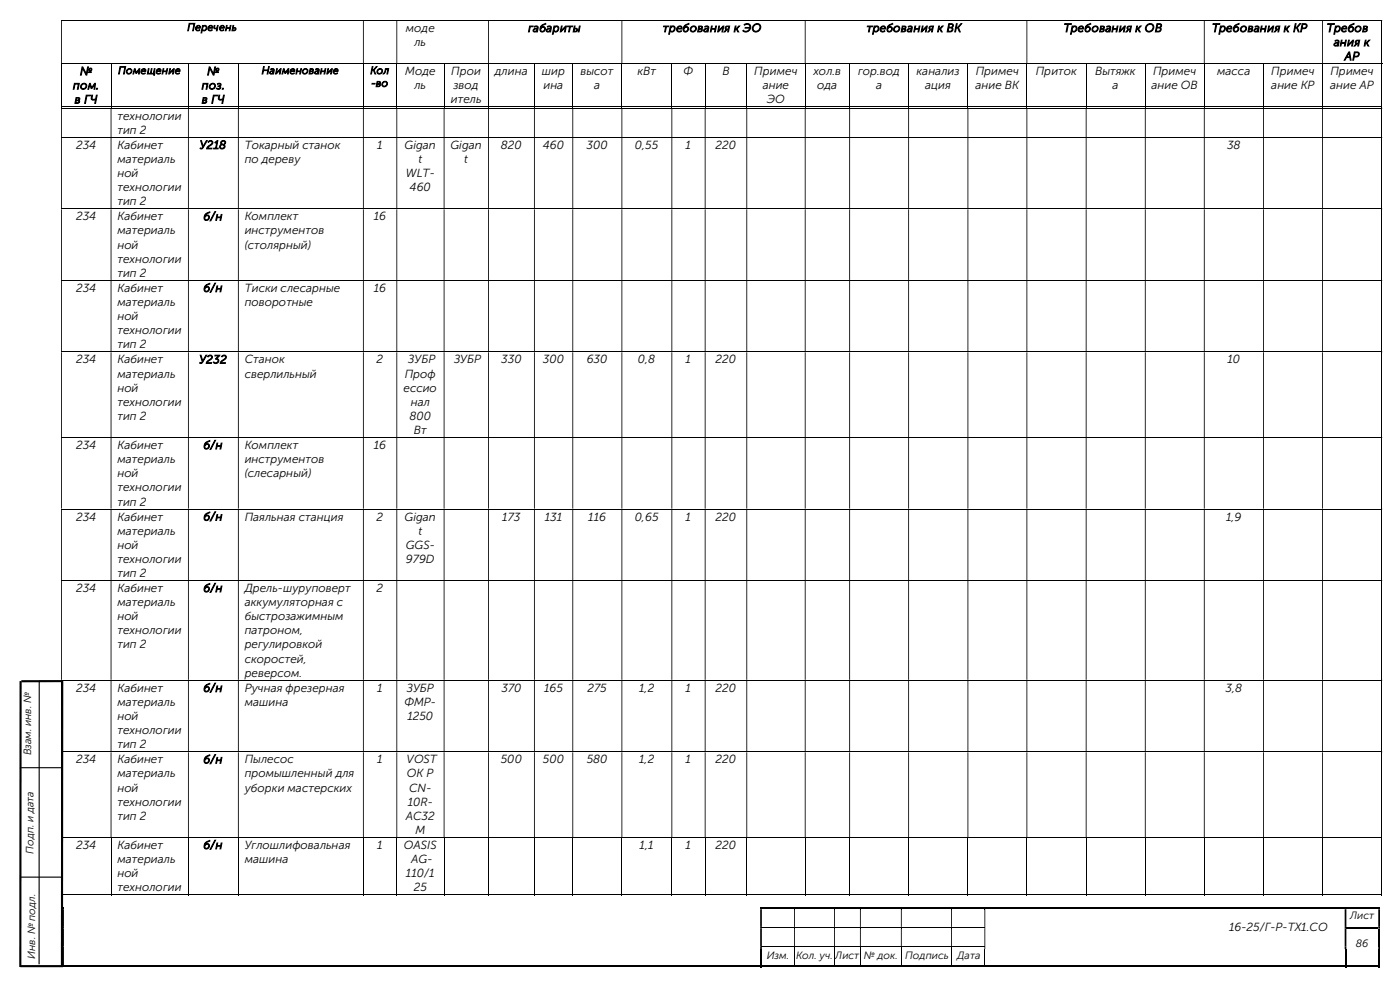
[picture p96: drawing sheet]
<svg xmlns="http://www.w3.org/2000/svg" width="420mm" height="297mm" viewBox="0 0 420 297" stroke-linecap="round" stroke-linejoin="round" font-family="sans-serif">
<defs><g id="words">
<g font-size="3.5">
<text x="121.8" y="9.6">моде</text>
<text x="158.5" y="9.6">габариты</text>
<text x="198.9" y="9.6">требования к ЭО</text>
<text x="260" y="9.6">требования к ВК</text>
<text x="319.1" y="9.6">Требования к ОВ</text>
<text x="363.6" y="9.6">Требования к КР</text>
<text x="398" y="9.6">Требов</text>
<text x="124.3" y="13.8">ль</text>
<text x="400.1" y="13.8">ания к</text>
<text x="24" y="22.5">№</text>
<text x="62.1" y="22.5">№</text>
<text x="121.5" y="22.5">Моде</text>
<text x="135.4" y="22.5">Прои</text>
<text x="148.5" y="22.5">длина</text>
<text x="162.6" y="22.5">шир</text>
<text x="174.2" y="22.5">высот</text>
<text x="191.2" y="22.5">кВт</text>
<text x="205.1" y="22.5">Ф</text>
<text x="216.7" y="22.5">В</text>
<text x="226.3" y="22.5">Примеч</text>
<text x="244" y="22.5">хол.в</text>
<text x="257.4" y="22.5">гор.вод</text>
<text x="275" y="22.5">канализ</text>
<text x="292.7" y="22.5">Примеч</text>
<text x="310.7" y="22.5">Приток</text>
<text x="328.5" y="22.5">Вытяжк</text>
<text x="345.9" y="22.5">Примеч</text>
<text x="365.1" y="22.5">масса</text>
<text x="381.4" y="22.5">Примеч</text>
<text x="399.1" y="22.5">Примеч</text>
<text x="403.4" y="18">АР</text>
<text x="21.9" y="26.8">пом.</text>
<text x="60.5" y="26.8">поз.</text>
<text x="124.3" y="26.8">ль</text>
<text x="136.1" y="26.8">звод</text>
<text x="163" y="26.8">ина</text>
<text x="178.2" y="26.8">а</text>
<text x="228.8" y="26.8">ание</text>
<text x="245.2" y="26.8">ода</text>
<text x="262.8" y="26.8">а</text>
<text x="277.5" y="26.8">ация</text>
<text x="292.7" y="26.8">ание ВК</text>
<text x="333.8" y="26.8">а</text>
<text x="345.4" y="26.8">ание ОВ</text>
<text x="381.4" y="26.8">ание КР</text>
<text x="399" y="26.8">ание АР</text>
<text x="22.4" y="31">в ГЧ</text>
<text x="35.2" y="35.9">технологии</text>
<text x="60.5" y="31">в ГЧ</text>
<text x="135.3" y="31">итель</text>
<text x="230" y="31">ЭО</text>
<text x="35.2" y="40.1">тип 2</text>
<text x="22.8" y="44.6">234</text>
<text x="35.2" y="44.6">Кабинет</text>
<text x="59.9" y="44.6">У218</text>
<text x="73.4" y="44.6">Токарный станок</text>
<text x="113.2" y="44.6">1</text>
<text x="121.4" y="44.6">Gigan</text>
<text x="135.1" y="44.6">Gigan</text>
<text x="150.3" y="44.6">820</text>
<text x="162.9" y="44.6">460</text>
<text x="176" y="44.6">300</text>
<text x="190.4" y="44.6">0,55</text>
<text x="205.7" y="44.6">1</text>
<text x="214.7" y="44.6">220</text>
<text x="368.1" y="44.6">38</text>
<text x="35.2" y="48.9">материаль</text>
<text x="35.2" y="53.1">ной</text>
<text x="73.4" y="48.9">по дереву</text>
<text x="121.8" y="53.1">WLT-</text>
<text x="125.6" y="48.9">t</text>
<text x="139.3" y="48.9">t</text>
<text x="35.2" y="57.3">технологии</text>
<text x="122.9" y="57.3">460</text>
<text x="35.2" y="61.6">тип 2</text>
<text x="22.8" y="66">234</text>
<text x="35.2" y="70.3">материаль</text>
<text x="35.2" y="66">Кабинет</text>
<text x="61" y="66">б/н</text>
<text x="73.4" y="66">Комплект</text>
<text x="73.4" y="70.3">инструментов</text>
<text x="112.1" y="66">16</text>
<text x="35.2" y="74.5">ной</text>
<text x="73.4" y="74.5">(столярный)</text>
<text x="35.2" y="78.7">технологии</text>
<text x="35.2" y="83">тип 2</text>
<text x="22.8" y="87.5">234</text>
<text x="35.2" y="87.5">Кабинет</text>
<text x="61" y="87.5">б/н</text>
<text x="73.4" y="87.5">Тиски слесарные</text>
<text x="112.1" y="87.5">16</text>
<text x="35.2" y="91.7">материаль</text>
<text x="35.2" y="95.9">ной</text>
<text x="73.4" y="91.7">поворотные</text>
<text x="35.2" y="100.2">технологии</text>
<text x="35.2" y="104.4">тип 2</text>
<text x="22.8" y="108.9">234</text>
<text x="35.2" y="113.2">материаль</text>
<text x="35.2" y="108.9">Кабинет</text>
<text x="59.8" y="108.9">У232</text>
<text x="73.4" y="108.9">Станок</text>
<text x="73.4" y="113.2">сверлильный</text>
<text x="113" y="108.9">2</text>
<text x="121.4" y="113.2">Проф</text>
<text x="122.5" y="108.9">ЗУБР</text>
<text x="136.2" y="108.9">ЗУБР</text>
<text x="150.3" y="108.9">330</text>
<text x="162.8" y="108.9">300</text>
<text x="176" y="108.9">630</text>
<text x="191.4" y="108.9">0,8</text>
<text x="205.6" y="108.9">1</text>
<text x="214.7" y="108.9">220</text>
<text x="368.2" y="108.9">10</text>
<text x="35.2" y="117.4">ной</text>
<text x="121.1" y="117.4">ессио</text>
<text x="35.2" y="121.6">технологии</text>
<text x="35.2" y="125.9">тип 2</text>
<text x="122.9" y="125.9">800</text>
<text x="123.2" y="121.6">нал</text>
<text x="124.2" y="130.1">Вт</text>
<text x="22.8" y="134.6">234</text>
<text x="35.2" y="134.6">Кабинет</text>
<text x="61" y="134.6">б/н</text>
<text x="73.4" y="134.6">Комплект</text>
<text x="112.1" y="134.6">16</text>
<text x="35.2" y="138.8">материаль</text>
<text x="35.2" y="143">ной</text>
<text x="73.4" y="138.8">инструментов</text>
<text x="73.4" y="143">(слесарный)</text>
<text x="35.2" y="147.3">технологии</text>
<text x="22.8" y="156">234</text>
<text x="35.2" y="151.5">тип 2</text>
<text x="35.2" y="156">Кабинет</text>
<text x="61" y="156">б/н</text>
<text x="73.4" y="156">Паяльная станция</text>
<text x="113" y="156">2</text>
<text x="121.4" y="156">Gigan</text>
<text x="150.7" y="156">173</text>
<text x="163.4" y="156">131</text>
<text x="176.5" y="156">116</text>
<text x="190.4" y="156">0,65</text>
<text x="205.7" y="156">1</text>
<text x="214.7" y="156">220</text>
<text x="367.8" y="156">1,9</text>
<text x="35.2" y="160.2">материаль</text>
<text x="125.6" y="160.2">t</text>
<text x="35.2" y="164.5">ной</text>
<text x="121.7" y="164.5">GGS-</text>
<text x="35.2" y="168.7">технологии</text>
<text x="35.2" y="172.9">тип 2</text>
<text x="121.8" y="168.7">979D</text>
<text x="22.8" y="177.4">234</text>
<text x="35.2" y="177.4">Кабинет</text>
<text x="61" y="177.4">б/н</text>
<text x="73.4" y="177.4">Дрель-шуруповерт</text>
<text x="113" y="177.4">2</text>
<text x="35.2" y="181.7">материаль</text>
<text x="35.2" y="185.9">ной</text>
<text x="73.4" y="181.7">аккумуляторная с</text>
<text x="73.4" y="185.9">быстрозажимным</text>
<text x="35.2" y="190.1">технологии</text>
<text x="73.4" y="190.1">патроном,</text>
<text x="35.2" y="194.4">тип 2</text>
<text x="73.4" y="194.4">регулировкой</text>
<text x="73.4" y="198.6">скоростей,</text>
<text x="73.4" y="202.8">реверсом.</text>
<text x="22.8" y="207.3">234</text>
<text x="35.2" y="207.3">Кабинет</text>
<text x="61" y="207.3">б/н</text>
<text x="73.4" y="207.3">Ручная фрезерная</text>
<text x="113.2" y="207.3">1</text>
<text x="122" y="207.3">ЗУБР</text>
<text x="150.4" y="207.3">370</text>
<text x="163.2" y="207.3">165</text>
<text x="176.2" y="207.3">275</text>
<text x="191.7" y="207.3">1,2</text>
<text x="205.6" y="207.3">1</text>
<text x="214.7" y="207.3">220</text>
<text x="367.6" y="207.3">3,8</text>
<text x="35.2" y="211.6">материаль</text>
<text x="35.2" y="215.8">ной</text>
<text x="73.4" y="211.6">машина</text>
<text x="121.3" y="211.6">ФМР-</text>
<text x="122.2" y="215.8">1250</text>
<text x="35.2" y="220">технологии</text>
<text x="35.2" y="224.3">тип 2</text>
<text x="22.8" y="228.8">234</text>
<text x="35.2" y="233">материаль</text>
<text x="35.2" y="228.8">Кабинет</text>
<text x="61" y="228.8">б/н</text>
<text x="73.4" y="228.8">Пылесос</text>
<text x="73.4" y="233">промышленный для</text>
<text x="113.2" y="228.8">1</text>
<text x="122" y="228.8">VOST</text>
<text x="122.1" y="233">OK P</text>
<text x="150.2" y="228.8">500</text>
<text x="162.9" y="228.8">500</text>
<text x="176" y="228.8">580</text>
<text x="191.7" y="228.8">1,2</text>
<text x="205.7" y="228.8">1</text>
<text x="214.7" y="228.8">220</text>
<text x="35.2" y="237.2">ной</text>
<text x="73.4" y="237.2">уборки мастерских</text>
<text x="122.8" y="237.2">CN-</text>
<text x="35.2" y="241.5">технологии</text>
<text x="35.2" y="245.7">тип 2</text>
<text x="121.7" y="245.7">AC32</text>
<text x="122.3" y="241.5">10R-</text>
<text x="124.6" y="249.9">M</text>
<text x="22.8" y="254.4">234</text>
<text x="35.2" y="254.4">Кабинет</text>
<text x="61" y="254.4">б/н</text>
<text x="73.4" y="254.4">Углошлифовальная</text>
<text x="113.2" y="254.4">1</text>
<text x="121.2" y="254.4">OASIS</text>
<text x="191.9" y="254.4">1,1</text>
<text x="205.6" y="254.4">1</text>
<text x="214.7" y="254.4">220</text>
<text x="35.2" y="258.7">материаль</text>
<text x="35.2" y="262.9">ной</text>
<text x="73.4" y="258.7">машина</text>
<text x="121.8" y="262.9">110/1</text>
<text x="123.3" y="258.7">AG-</text>
<text x="35.2" y="267.1">технологии</text>
<text x="124.1" y="267.1">25</text>
<text x="368.7" y="279">16-25/Г-Р-ТХ1.СО</text>
</g>
<g font-size="3.2">
<text x="56.2" y="9.2">Перечень</text>
<text x="35.4" y="22.2">Помещение</text>
<text x="78.5" y="22.2">Наименование</text>
<text x="111.1" y="22.2">Кол</text>
<text x="111.4" y="26">-во</text>
<text x="9.4" y="226.4" transform="rotate(-90 9.4 226.4)">Взам. инв. №</text>
<text x="10.1" y="255.9" transform="rotate(-90 10.1 255.9)">Подп. и дата</text>
<text x="405" y="275.5">Лист</text>
<text x="10.5" y="287.4" transform="rotate(-90 10.5 287.4)">Инв. № подл.</text>
<text x="230" y="287.4">Изм.</text>
<text x="238.8" y="287.4">Кол. уч.</text>
<text x="250.6" y="287.4">Лист</text>
<text x="259.2" y="287.4">№ док.</text>
<text x="271.6" y="287.4">Подпись</text>
<text x="287.1" y="287.4">Дата</text>
<text x="406.8" y="283.8">86</text>
</g>
</g></defs>
<g fill="none" stroke="#000" stroke-width=".3">
<path d="M18.3 6.1h396.1M18.3 19.1h396.4M18.5 19.2v13M33.3 19.2v13M56.5 19.2v13M71.5 19.2v13M109 19.2v13M119 19.2v13M133.2 19.2v13M146.6 19.2v13M160.3 19.2v13M171.8 19.2v13"/>
<path d="M186.6 19.2v13M201.5 19.2v13M211.5 19.2v13M224 19.2v13M241.6 19.2v13M254.9 19.2v13M272.6 19.2v13M290.4 19.2v13M308.1 19.2v13M325.8 19.2v13M343.6 19.2v13M361.3 19.2v13"/>
<path d="M379.1 19.2v13M396.7 19.2v13M414.5 6.3v12.7M414.5 19.2v13M18.3 32h14.9M18.3 32.4h396.1M33.4 32h23M56.6 32h14.8M71.6 32h37.3M109.1 32h9.8M119.2 32h13.9M133.3 32h13.1"/>
<path d="M146.7 32h13.5M160.4 32h11.3M172 32h14.4M186.7 32h14.7M201.7 32h9.7M211.7 32h12.2M224.2 32h17.2M241.7 32h13.1M255 32h17.5M272.7 32h17.5M290.5 32h17.4M308.2 32h17.5"/>
<path d="M326 32h17.5M343.7 32h17.4M361.4 32h17.5M379.2 32h17.4M396.9 32h17.5M414.5 32.6v8.5M18.3 41.2h396.1M414.5 41.3v21.2M18.3 62.6h396.1M414.5 62.7v21.2M18.3 84h396.1M414.5 84.2v21.1"/>
<path d="M18.3 105.5h396.1M414.5 105.6v25.4M18.3 131.1h396.1M414.5 131.3v21.1M18.3 152.6h396.1M414.5 152.7v21.2M18.3 174h396.1M414.5 174.1v29.7M18.3 203.9h396.1M414.5 204v21.2M18.3 225.3h396.1M414.5 225.5v25.4"/>
<path d="M18.3 251h396.1M18.5 251.1v17.2M33.3 251.1v17.2M56.5 251.1v17.2M71.5 251.1v17.2M109 251.1v17.2M119 251.1v17.2M133.2 251.1v17.2M146.6 251.1v17.2M160.3 251.1v17.2M171.8 251.1v17.2M186.6 251.1v17.2"/>
<path d="M201.5 251.1v17.2M211.5 251.1v17.2M224 251.1v17.2M241.6 251.1v17.2M254.9 251.1v17.2M272.6 251.1v17.2M290.4 251.1v17.2M308.1 251.1v17.2M325.8 251.1v17.2M343.6 251.1v17.2M361.3 251.1v17.2M379.1 251.1v17.2"/>
<path d="M396.7 251.1v17.2M414.5 251.1v17.2M18.3 268.2h14.9M33.4 268.2h23M56.6 268.2h14.8M71.6 268.2h37.3M109.1 268.2h9.8M119.2 268.2h13.9M133.3 268.2h13.1M146.7 268.2h13.5M160.4 268.2h11.3M172 268.2h14.4"/>
<path d="M186.7 268.2h14.7M201.7 268.2h9.7M211.7 268.2h12.2M224.2 268.2h17.2M228.6 277.9h9.6M238.5 277.9h11.7M241.7 268.2h13.1M250.5 277.9h7.5M255 268.2h17.5M258.2 277.9h12.1M270.5 277.9h14.8M272.7 268.2h17.5"/>
<path d="M285.6 277.9h9.7M290.5 268.2h17.4M308.2 268.2h17.5M326 268.2h17.5M343.7 268.2h17.4M361.4 268.2h17.5M379.2 268.2h17.4M396.9 268.2h17.5M228.6 283.8h9.6M238.3 284.4v5M238.5 283.8h11.7M250.4 284.4v5"/>
<path d="M250.5 283.8h7.5M258.1 284.4v5M258.2 283.8h12.1M270.4 284.4v5M270.5 283.8h14.8M285.5 284.4v5M285.6 283.8h9.7M295.4 284.4v5"/>
</g>
<g fill="#000">
<path d="M414.4 6h.3v.3h-.3zM18.3 6.3h.3v12.7h-.3zM108.9 6.3h.2v12.7h-.2zM118.9 6.3h.3v12.7h-.3zM146.4 6.3h.3v12.7h-.3zM186.4 6.3h.3v12.7h-.3zM241.4 6.3h.3v12.7h-.3zM307.9 6.3h.3v12.7h-.3zM361.1 6.3h.3v12.7h-.3zM396.6 6.3h.3v12.7h-.3z" fill-rule="evenodd"/>
<path d="M414.4 32.3h.3v.3h-.3zM18.3 32.6h.3v8.5h-.3zM33.2 32.6h.2v8.5h-.2zM56.4 32.6h.2v8.5h-.2zM71.4 32.6h.2v8.5h-.2zM108.9 32.6h.2v8.5h-.2zM118.9 32.6h.3v8.5h-.3zM133.1 32.6h.2v8.5h-.2zM146.4 32.6h.3v8.5h-.3zM160.2 32.6h.2v8.5h-.2zM171.7 32.6h.3v8.5h-.3zM186.4 32.6h.3v8.5h-.3zM201.4 32.6h.3v8.5h-.3zM211.4 32.6h.3v8.5h-.3zM223.9 32.6h.3v8.5h-.3zM241.4 32.6h.3v8.5h-.3zM254.8 32.6h.2v8.5h-.2zM272.5 32.6h.2v8.5h-.2zM290.2 32.6h.3v8.5h-.3zM307.9 32.6h.3v8.5h-.3zM325.7 32.6h.3v8.5h-.3zM343.5 32.6h.2v8.5h-.2zM361.1 32.6h.3v8.5h-.3zM378.9 32.6h.3v8.5h-.3zM396.6 32.6h.3v8.5h-.3z" fill-rule="evenodd"/>
<path d="M414.4 41.1h.3v.2h-.3zM18.3 41.3h.3v21.2h-.3zM33.2 41.3h.2v21.2h-.2zM56.4 41.3h.2v21.2h-.2zM71.4 41.3h.2v21.2h-.2zM108.9 41.3h.2v21.2h-.2zM118.9 41.3h.3v21.2h-.3zM133.1 41.3h.2v21.2h-.2zM146.4 41.3h.3v21.2h-.3zM160.2 41.3h.2v21.2h-.2zM171.7 41.3h.3v21.2h-.3zM186.4 41.3h.3v21.2h-.3zM201.4 41.3h.3v21.2h-.3zM211.4 41.3h.3v21.2h-.3zM223.9 41.3h.3v21.2h-.3zM241.4 41.3h.3v21.2h-.3zM254.8 41.3h.2v21.2h-.2zM272.5 41.3h.2v21.2h-.2zM290.2 41.3h.3v21.2h-.3zM307.9 41.3h.3v21.2h-.3zM325.7 41.3h.3v21.2h-.3zM343.5 41.3h.2v21.2h-.2zM361.1 41.3h.3v21.2h-.3zM378.9 41.3h.3v21.2h-.3zM396.6 41.3h.3v21.2h-.3z" fill-rule="evenodd"/>
<path d="M414.4 62.5h.3v.2h-.3zM18.3 62.7h.3v21.2h-.3zM33.2 62.7h.2v21.2h-.2zM56.4 62.7h.2v21.2h-.2zM71.4 62.7h.2v21.2h-.2zM108.9 62.7h.2v21.2h-.2zM118.9 62.7h.3v21.2h-.3zM133.1 62.7h.2v21.2h-.2zM146.4 62.7h.3v21.2h-.3zM160.2 62.7h.2v21.2h-.2zM171.7 62.7h.3v21.2h-.3zM186.4 62.7h.3v21.2h-.3zM201.4 62.7h.3v21.2h-.3zM211.4 62.7h.3v21.2h-.3zM223.9 62.7h.3v21.2h-.3zM241.4 62.7h.3v21.2h-.3zM254.8 62.7h.2v21.2h-.2zM272.5 62.7h.2v21.2h-.2zM290.2 62.7h.3v21.2h-.3zM307.9 62.7h.3v21.2h-.3zM325.7 62.7h.3v21.2h-.3zM343.5 62.7h.2v21.2h-.2zM361.1 62.7h.3v21.2h-.3zM378.9 62.7h.3v21.2h-.3zM396.6 62.7h.3v21.2h-.3z" fill-rule="evenodd"/>
<path d="M414.4 83.9h.3v.3h-.3zM18.3 84.2h.3v21.1h-.3zM33.2 84.2h.2v21.1h-.2zM56.4 84.2h.2v21.1h-.2zM71.4 84.2h.2v21.1h-.2zM108.9 84.2h.2v21.1h-.2zM118.9 84.2h.3v21.1h-.3zM133.1 84.2h.2v21.1h-.2zM146.4 84.2h.3v21.1h-.3zM160.2 84.2h.2v21.1h-.2zM171.7 84.2h.3v21.1h-.3zM186.4 84.2h.3v21.1h-.3zM201.4 84.2h.3v21.1h-.3zM211.4 84.2h.3v21.1h-.3zM223.9 84.2h.3v21.1h-.3zM241.4 84.2h.3v21.1h-.3zM254.8 84.2h.2v21.1h-.2zM272.5 84.2h.2v21.1h-.2zM290.2 84.2h.3v21.1h-.3zM307.9 84.2h.3v21.1h-.3zM325.7 84.2h.3v21.1h-.3zM343.5 84.2h.2v21.1h-.2zM361.1 84.2h.3v21.1h-.3zM378.9 84.2h.3v21.1h-.3zM396.6 84.2h.3v21.1h-.3z" fill-rule="evenodd"/>
<path d="M414.4 105.3h.3v.3h-.3zM18.3 105.6h.3v25.4h-.3zM33.2 105.6h.2v25.4h-.2zM56.4 105.6h.2v25.4h-.2zM71.4 105.6h.2v25.4h-.2zM108.9 105.6h.2v25.4h-.2zM118.9 105.6h.3v25.4h-.3zM133.1 105.6h.2v25.4h-.2zM146.4 105.6h.3v25.4h-.3zM160.2 105.6h.2v25.4h-.2zM171.7 105.6h.3v25.4h-.3zM186.4 105.6h.3v25.4h-.3zM201.4 105.6h.3v25.4h-.3zM211.4 105.6h.3v25.4h-.3zM223.9 105.6h.3v25.4h-.3zM241.4 105.6h.3v25.4h-.3zM254.8 105.6h.2v25.4h-.2zM272.5 105.6h.2v25.4h-.2zM290.2 105.6h.3v25.4h-.3zM307.9 105.6h.3v25.4h-.3zM325.7 105.6h.3v25.4h-.3zM343.5 105.6h.2v25.4h-.2zM361.1 105.6h.3v25.4h-.3zM378.9 105.6h.3v25.4h-.3zM396.6 105.6h.3v25.4h-.3z" fill-rule="evenodd"/>
<path d="M414.4 131h.3v.3h-.3zM18.3 131.3h.3v21.1h-.3zM33.2 131.3h.2v21.1h-.2zM56.4 131.3h.2v21.1h-.2zM71.4 131.3h.2v21.1h-.2zM108.9 131.3h.2v21.1h-.2zM118.9 131.3h.3v21.1h-.3zM133.1 131.3h.2v21.1h-.2zM146.4 131.3h.3v21.1h-.3zM160.2 131.3h.2v21.1h-.2zM171.7 131.3h.3v21.1h-.3zM186.4 131.3h.3v21.1h-.3zM201.4 131.3h.3v21.1h-.3zM211.4 131.3h.3v21.1h-.3zM223.9 131.3h.3v21.1h-.3zM241.4 131.3h.3v21.1h-.3zM254.8 131.3h.2v21.1h-.2zM272.5 131.3h.2v21.1h-.2zM290.2 131.3h.3v21.1h-.3zM307.9 131.3h.3v21.1h-.3zM325.7 131.3h.3v21.1h-.3zM343.5 131.3h.2v21.1h-.2zM361.1 131.3h.3v21.1h-.3zM378.9 131.3h.3v21.1h-.3zM396.6 131.3h.3v21.1h-.3z" fill-rule="evenodd"/>
<path d="M414.4 152.4h.3v.3h-.3zM18.3 152.7h.3v21.2h-.3zM33.2 152.7h.2v21.2h-.2zM56.4 152.7h.2v21.2h-.2zM71.4 152.7h.2v21.2h-.2zM108.9 152.7h.2v21.2h-.2zM118.9 152.7h.3v21.2h-.3zM133.1 152.7h.2v21.2h-.2zM146.4 152.7h.3v21.2h-.3zM160.2 152.7h.2v21.2h-.2zM171.7 152.7h.3v21.2h-.3zM186.4 152.7h.3v21.2h-.3zM201.4 152.7h.3v21.2h-.3zM211.4 152.7h.3v21.2h-.3zM223.9 152.7h.3v21.2h-.3zM241.4 152.7h.3v21.2h-.3zM254.8 152.7h.2v21.2h-.2zM272.5 152.7h.2v21.2h-.2zM290.2 152.7h.3v21.2h-.3zM307.9 152.7h.3v21.2h-.3zM325.7 152.7h.3v21.2h-.3zM343.5 152.7h.2v21.2h-.2zM361.1 152.7h.3v21.2h-.3zM378.9 152.7h.3v21.2h-.3zM396.6 152.7h.3v21.2h-.3z" fill-rule="evenodd"/>
<path d="M414.4 173.9h.3v.2h-.3zM18.3 174.1h.3v29.7h-.3zM33.2 174.1h.2v29.7h-.2zM56.4 174.1h.2v29.7h-.2zM71.4 174.1h.2v29.7h-.2zM108.9 174.1h.2v29.7h-.2zM118.9 174.1h.3v29.7h-.3zM133.1 174.1h.2v29.7h-.2zM146.4 174.1h.3v29.7h-.3zM160.2 174.1h.2v29.7h-.2zM171.7 174.1h.3v29.7h-.3zM186.4 174.1h.3v29.7h-.3zM201.4 174.1h.3v29.7h-.3zM211.4 174.1h.3v29.7h-.3zM223.9 174.1h.3v29.7h-.3zM241.4 174.1h.3v29.7h-.3zM254.8 174.1h.2v29.7h-.2zM272.5 174.1h.2v29.7h-.2zM290.2 174.1h.3v29.7h-.3zM307.9 174.1h.3v29.7h-.3zM325.7 174.1h.3v29.7h-.3zM343.5 174.1h.2v29.7h-.2zM361.1 174.1h.3v29.7h-.3zM378.9 174.1h.3v29.7h-.3zM396.6 174.1h.3v29.7h-.3z" fill-rule="evenodd"/>
<path d="M414.4 203.8h.3v.2h-.3zM18.3 204h.3v21.2h-.3zM33.2 204h.2v21.2h-.2zM56.4 204h.2v21.2h-.2zM71.4 204h.2v21.2h-.2zM108.9 204h.2v21.2h-.2zM118.9 204h.3v21.2h-.3zM133.1 204h.2v21.2h-.2zM146.4 204h.3v21.2h-.3zM160.2 204h.2v21.2h-.2zM171.7 204h.3v21.2h-.3zM186.4 204h.3v21.2h-.3zM201.4 204h.3v21.2h-.3zM211.4 204h.3v21.2h-.3zM223.9 204h.3v21.2h-.3zM241.4 204h.3v21.2h-.3zM254.8 204h.2v21.2h-.2zM272.5 204h.2v21.2h-.2zM290.2 204h.3v21.2h-.3zM307.9 204h.3v21.2h-.3zM325.7 204h.3v21.2h-.3zM343.5 204h.2v21.2h-.2zM361.1 204h.3v21.2h-.3zM378.9 204h.3v21.2h-.3zM396.6 204h.3v21.2h-.3z" fill-rule="evenodd"/>
<path d="M414.4 225.2h.3v.3h-.3zM18.3 225.5h.3v25.4h-.3zM33.2 225.5h.2v25.4h-.2zM56.4 225.5h.2v25.4h-.2zM71.4 225.5h.2v25.4h-.2zM108.9 225.5h.2v25.4h-.2zM118.9 225.5h.3v25.4h-.3zM133.1 225.5h.2v25.4h-.2zM146.4 225.5h.3v25.4h-.3zM160.2 225.5h.2v25.4h-.2zM171.7 225.5h.3v25.4h-.3zM186.4 225.5h.3v25.4h-.3zM201.4 225.5h.3v25.4h-.3zM211.4 225.5h.3v25.4h-.3zM223.9 225.5h.3v25.4h-.3zM241.4 225.5h.3v25.4h-.3zM254.8 225.5h.2v25.4h-.2zM272.5 225.5h.2v25.4h-.2zM290.2 225.5h.3v25.4h-.3zM307.9 225.5h.3v25.4h-.3zM325.7 225.5h.3v25.4h-.3zM343.5 225.5h.2v25.4h-.2zM361.1 225.5h.3v25.4h-.3zM378.9 225.5h.3v25.4h-.3zM396.6 225.5h.3v25.4h-.3z" fill-rule="evenodd"/>
<path d="M18.8 272.5h.4v5.3h-.4zM228 272.5h.6v5.3h-.6zM238.2 272.5h.3v5.3h-.3zM250.2 272.5h.3v5.3h-.3zM258 272.5h.2v5.3h-.2zM270.3 272.5h.2v5.3h-.2zM285.3 272.5h.3v5.3h-.3zM295.3 272.5h.3v5.3h-.3zM403.4 272.5h.5v5.3h-.5zM413.5 272.5h.5v5.3h-.5z" fill-rule="evenodd"/>
<path d="M18.8 277.8h.4v.5h-.4zM228 277.8h.6v.5h-.6z" fill-rule="evenodd"/>
<path d="M228 271.9h.6v.6h-.6z" fill-rule="evenodd"/>
<path d="M238.2 271.9h12v.6h-12z" fill-rule="evenodd"/>
<path d="M250.2 271.9h7.8v.6h-7.8z" fill-rule="evenodd"/>
<path d="M258 271.9h12.3v.6h-12.3z" fill-rule="evenodd"/>
<path d="M270.3 271.9h15v.6h-15z" fill-rule="evenodd"/>
<path d="M285.3 271.9h10v.6h-10z" fill-rule="evenodd"/>
<path d="M295.3 271.9h108.1v.6h-108.1z" fill-rule="evenodd"/>
<path d="M295.3 277.8h.3v.5h-.3zM403.4 277.8h.5v.5h-.5z" fill-rule="evenodd"/>
<path d="M403.4 271.9h.5v.6h-.5z" fill-rule="evenodd"/>
<path d="M413.5 271.9h.5v.6h-.5z" fill-rule="evenodd"/>
<path d="M413.5 277.8h.5v.5h-.5zM18.8 278.3h.4v5.3h-.4zM228 278.3h.6v5.3h-.6zM238.2 278.3h.3v5.3h-.3zM250.2 278.3h.3v5.3h-.3zM258 278.3h.2v5.3h-.2zM270.3 278.3h.2v5.3h-.2zM285.3 278.3h.3v5.3h-.3zM295.3 278.3h.3v5.3h-.3zM403.4 278.3h.5v5.3h-.5z" fill-rule="evenodd"/>
<path d="M18.8 283.6h.4v.8h-.4zM228 283.6h.6v.8h-.6z" fill-rule="evenodd"/>
<path d="M228 284.4h.6v5.5h-.6z" fill-rule="evenodd"/>
<path d="M238.2 289.4h12v.5h-12z" fill-rule="evenodd"/>
<path d="M250.2 289.4h7.8v.5h-7.8z" fill-rule="evenodd"/>
<path d="M258 289.4h12.3v.5h-12.3z" fill-rule="evenodd"/>
<path d="M270.3 289.4h15v.5h-15z" fill-rule="evenodd"/>
<path d="M285.3 289.4h10v.5h-10z" fill-rule="evenodd"/>
<path d="M295.3 283.6h.3v.8h-.3zM403.4 283.6h.5v.8h-.5zM413.5 283.6h.5v.8h-.5zM18.8 284.4h.4v5h-.4z" fill-rule="evenodd"/>
<path d="M295.3 289.4h108.1v.5h-108.1z" fill-rule="evenodd"/>
<path d="M403.4 284.4h.5v5.5h-.5z" fill-rule="evenodd"/>
<path d="M413.5 284.4h.5v5.5h-.5z" fill-rule="evenodd"/>
</g>
<g fill="#000">
<path d="M414.4 31.9h.3v.3h-.3zM414.4 250.9h.3v.2h-.3zM18.8 271.9h.4v.6h-.4zM228.6 271.9h9.6v.6h-9.6zM238.2 272.5h.3zM238.2 277.8h.3v.5h-.3zM250.2 272.5h.3zM250.2 277.8h.3v.5h-.3zM258 272.5h.2zM258 277.8h.2v.5h-.2zM270.3 272.5h.2zM270.3 277.8h.2v.5h-.2z"/>
<path d="M285.3 272.5h.3zM285.3 277.8h.3v.5h-.3zM295.3 272.5h.3zM403.9 271.9h9.6v.6h-9.6zM403.9 277.8h9.6v.5h-9.6zM413.5 278.3h.5v5.3h-.5zM414.4 268.1h.3v.2h-.3zM18.8 289.4h209.2v.5h-209.2zM228.6 289.4h9.6v.5h-9.6zM238.2 283.6h.3v.8h-.3zM250.2 283.6h.3v.8h-.3zM258 283.6h.2v.8h-.2z"/>
<path d="M270.3 283.6h.2v.8h-.2zM285.3 283.6h.3v.8h-.3zM403.9 289.4h9.6v.5h-9.6zM413.5 289.4h.5v.5h-.5z"/>
</g>
<path d="M6.2 204.1l-.1 85.7M18.7 204.1l-.1 85.7M18.9 204.1l-12.5 .1M6.1 289.6h12.8" fill="none" stroke="#000" stroke-width=".64" stroke-linecap="butt"/>
<path d="M11.8 204.1l-.1 84.9M6 230.1h12.6M6 262.9h12.4" fill="none" stroke="#000" stroke-width=".34"/>
<use href="#words"/>
</svg>
